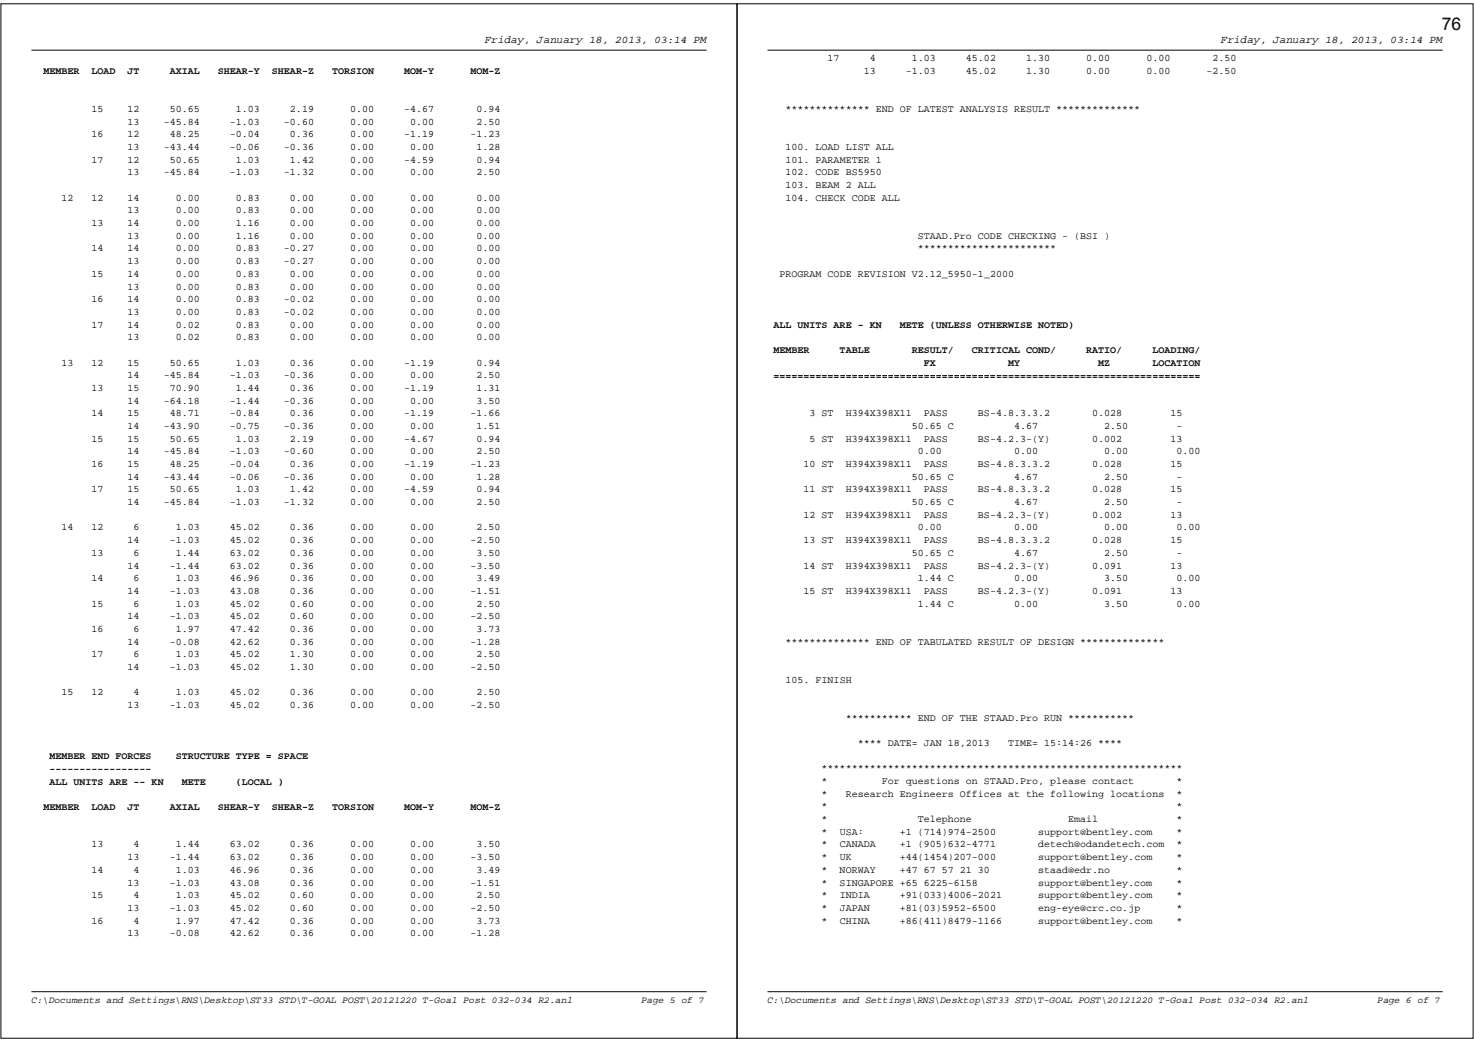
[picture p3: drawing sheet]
<svg xmlns="http://www.w3.org/2000/svg" width="297mm" height="210mm" viewBox="0 0 297 210" stroke-linecap="round" stroke-linejoin="round" font-family="sans-serif">
<defs><g id="words">
<text font-size="3.5" x="290.6" y="6.1">76</text>
<g font-size="2.2">
<text x="97.7" y="8.7">Friday, January 18, 2013, 03:14 PM</text>
<text x="246" y="8.7">Friday, January 18, 2013, 03:14 PM</text>
</g>
<g font-size="2">
<text x="8.8" y="15">MEMBER</text>
<text x="18.4" y="15">LOAD</text>
<text x="25.7" y="15">JT</text>
<text x="34.2" y="15">AXIAL</text>
<text x="43.9" y="15">SHEAR-Y</text>
<text x="54.8" y="15">SHEAR-Z</text>
<text x="66.9" y="15">TORSION</text>
<text x="81.5" y="15">MOM-Y</text>
<text x="94.8" y="15">MOM-Z</text>
<text x="166.8" y="12.3">17</text>
<text x="174.1" y="14.9">13</text>
<text x="175.3" y="12.3">4</text>
<text x="182.5" y="14.9">-1.03</text>
<text x="183.8" y="12.3">1.03</text>
<text x="194.7" y="12.3">45.02</text>
<text x="194.7" y="14.9">45.02</text>
<text x="206.8" y="12.3">1.30</text>
<text x="206.8" y="14.9">1.30</text>
<text x="218.9" y="12.3">0.00</text>
<text x="218.9" y="14.9">0.00</text>
<text x="231" y="12.3">0.00</text>
<text x="231" y="14.9">0.00</text>
<text x="243.1" y="14.9">-2.50</text>
<text x="244.3" y="12.3">2.50</text>
<text x="18.4" y="22.6">15</text>
<text x="25.7" y="22.6">12</text>
<text x="34.2" y="22.6">50.65</text>
<text x="47.5" y="22.6">1.03</text>
<text x="58.4" y="22.6">2.19</text>
<text x="70.6" y="22.6">0.00</text>
<text x="81.5" y="22.6">-4.67</text>
<text x="96" y="22.6">0.94</text>
<text x="158.3" y="22.6">************** END OF LATEST ANALYSIS RESULT **************</text>
<text x="18.4" y="27.7">16</text>
<text x="25.7" y="25.1">13</text>
<text x="25.7" y="27.7">12</text>
<text x="33" y="25.1">-45.84</text>
<text x="34.2" y="27.7">48.25</text>
<text x="46.3" y="25.1">-1.03</text>
<text x="46.3" y="27.7">-0.04</text>
<text x="57.2" y="25.1">-0.60</text>
<text x="58.4" y="27.7">0.36</text>
<text x="70.6" y="25.1">0.00</text>
<text x="70.6" y="27.7">0.00</text>
<text x="81.5" y="27.7">-1.19</text>
<text x="82.7" y="25.1">0.00</text>
<text x="94.8" y="27.7">-1.23</text>
<text x="96" y="25.1">2.50</text>
<text x="18.4" y="32.8">17</text>
<text x="25.7" y="30.2">13</text>
<text x="25.7" y="35.3">13</text>
<text x="25.7" y="32.8">12</text>
<text x="33" y="30.2">-43.44</text>
<text x="33" y="35.3">-45.84</text>
<text x="34.2" y="32.8">50.65</text>
<text x="46.3" y="30.2">-0.06</text>
<text x="46.3" y="35.3">-1.03</text>
<text x="47.5" y="32.8">1.03</text>
<text x="57.2" y="30.2">-0.36</text>
<text x="57.2" y="35.3">-1.32</text>
<text x="58.4" y="32.8">1.42</text>
<text x="70.6" y="32.8">0.00</text>
<text x="70.6" y="30.2">0.00</text>
<text x="70.6" y="35.3">0.00</text>
<text x="81.5" y="32.8">-4.59</text>
<text x="82.7" y="30.2">0.00</text>
<text x="82.7" y="35.3">0.00</text>
<text x="96" y="30.2">1.28</text>
<text x="96" y="32.8">0.94</text>
<text x="96" y="35.3">2.50</text>
<text x="158.3" y="30.2">100. LOAD LIST ALL</text>
<text x="158.3" y="32.8">101. PARAMETER 1</text>
<text x="158.3" y="35.3">102. CODE BS5950</text>
<text x="12.4" y="40.5">12</text>
<text x="18.4" y="40.5">12</text>
<text x="25.7" y="40.5">14</text>
<text x="35.4" y="40.5">0.00</text>
<text x="47.5" y="40.5">0.83</text>
<text x="58.4" y="40.5">0.00</text>
<text x="70.6" y="40.5">0.00</text>
<text x="82.7" y="40.5">0.00</text>
<text x="96" y="40.5">0.00</text>
<text x="158.3" y="37.9">103. BEAM 2 ALL</text>
<text x="158.3" y="40.5">104. CHECK CODE ALL</text>
<text x="18.4" y="45.6">13</text>
<text x="25.7" y="43">13</text>
<text x="25.7" y="45.6">14</text>
<text x="35.4" y="43">0.00</text>
<text x="35.4" y="45.6">0.00</text>
<text x="47.5" y="43">0.83</text>
<text x="47.5" y="45.6">1.16</text>
<text x="58.4" y="43">0.00</text>
<text x="58.4" y="45.6">0.00</text>
<text x="70.6" y="43">0.00</text>
<text x="70.6" y="45.6">0.00</text>
<text x="82.7" y="43">0.00</text>
<text x="82.7" y="45.6">0.00</text>
<text x="96" y="43">0.00</text>
<text x="96" y="45.6">0.00</text>
<text x="18.4" y="50.7">14</text>
<text x="25.7" y="48.1">13</text>
<text x="25.7" y="53.2">13</text>
<text x="25.7" y="50.7">14</text>
<text x="35.4" y="48.1">0.00</text>
<text x="35.4" y="53.2">0.00</text>
<text x="35.4" y="50.7">0.00</text>
<text x="47.5" y="48.1">1.16</text>
<text x="47.5" y="53.2">0.83</text>
<text x="47.5" y="50.7">0.83</text>
<text x="57.2" y="53.2">-0.27</text>
<text x="57.2" y="50.7">-0.27</text>
<text x="58.4" y="48.1">0.00</text>
<text x="70.6" y="48.1">0.00</text>
<text x="70.6" y="53.2">0.00</text>
<text x="70.6" y="50.7">0.00</text>
<text x="82.7" y="48.1">0.00</text>
<text x="82.7" y="53.2">0.00</text>
<text x="82.7" y="50.7">0.00</text>
<text x="96" y="48.1">0.00</text>
<text x="96" y="53.2">0.00</text>
<text x="96" y="50.7">0.00</text>
<text x="185" y="48.1">STAAD.Pro CODE CHECKING - (BSI )</text>
<text x="185" y="50.7">***********************</text>
<text x="18.4" y="55.8">15</text>
<text x="25.7" y="58.3">13</text>
<text x="25.7" y="55.8">14</text>
<text x="35.4" y="58.3">0.00</text>
<text x="35.4" y="55.8">0.00</text>
<text x="47.5" y="58.3">0.83</text>
<text x="47.5" y="55.8">0.83</text>
<text x="58.4" y="58.3">0.00</text>
<text x="58.4" y="55.8">0.00</text>
<text x="70.6" y="58.3">0.00</text>
<text x="70.6" y="55.8">0.00</text>
<text x="82.7" y="58.3">0.00</text>
<text x="82.7" y="55.8">0.00</text>
<text x="96" y="58.3">0.00</text>
<text x="96" y="55.8">0.00</text>
<text x="157.1" y="55.8">PROGRAM CODE REVISION V2.12_5950-1_2000</text>
<text x="18.4" y="60.9">16</text>
<text x="25.7" y="63.5">13</text>
<text x="25.7" y="60.9">14</text>
<text x="35.4" y="63.5">0.00</text>
<text x="35.4" y="60.9">0.00</text>
<text x="47.5" y="63.5">0.83</text>
<text x="47.5" y="60.9">0.83</text>
<text x="57.2" y="63.5">-0.02</text>
<text x="57.2" y="60.9">-0.02</text>
<text x="70.6" y="63.5">0.00</text>
<text x="70.6" y="60.9">0.00</text>
<text x="82.7" y="63.5">0.00</text>
<text x="82.7" y="60.9">0.00</text>
<text x="96" y="63.5">0.00</text>
<text x="96" y="60.9">0.00</text>
<text x="18.4" y="66">17</text>
<text x="25.7" y="68.6">13</text>
<text x="25.7" y="66">14</text>
<text x="35.4" y="68.6">0.02</text>
<text x="35.4" y="66">0.02</text>
<text x="47.5" y="68.6">0.83</text>
<text x="47.5" y="66">0.83</text>
<text x="58.4" y="68.6">0.00</text>
<text x="58.4" y="66">0.00</text>
<text x="70.6" y="68.6">0.00</text>
<text x="70.6" y="66">0.00</text>
<text x="82.7" y="68.6">0.00</text>
<text x="82.7" y="66">0.00</text>
<text x="96" y="68.6">0.00</text>
<text x="96" y="66">0.00</text>
<text x="155.9" y="66.1">ALL UNITS ARE - KN</text>
<text x="155.9" y="71.2">MEMBER</text>
<text x="169.2" y="71.2">TABLE</text>
<text x="181.3" y="66.1">METE (UNLESS OTHERWISE NOTED)</text>
<text x="183.7" y="71.2">RESULT/</text>
<text x="195.9" y="71.2">CRITICAL COND/</text>
<text x="218.9" y="71.2">RATIO/</text>
<text x="232.2" y="71.2">LOADING/</text>
<text x="12.4" y="73.7">13</text>
<text x="18.4" y="73.7">12</text>
<text x="25.7" y="76.2">14</text>
<text x="25.7" y="73.7">15</text>
<text x="33" y="76.2">-45.84</text>
<text x="34.2" y="73.7">50.65</text>
<text x="46.3" y="76.2">-1.03</text>
<text x="47.5" y="73.7">1.03</text>
<text x="57.2" y="76.2">-0.36</text>
<text x="58.4" y="73.7">0.36</text>
<text x="70.6" y="76.2">0.00</text>
<text x="70.6" y="73.7">0.00</text>
<text x="81.5" y="73.7">-1.19</text>
<text x="82.7" y="76.2">0.00</text>
<text x="96" y="76.2">2.50</text>
<text x="96" y="73.7">0.94</text>
<text x="155.9" y="76.3">=======================================================================</text>
<text x="186.2" y="73.8">FX</text>
<text x="203.1" y="73.8">MY</text>
<text x="221.3" y="73.8">MZ</text>
<text x="232.2" y="73.8">LOCATION</text>
<text x="18.4" y="78.8">13</text>
<text x="18.4" y="83.9">14</text>
<text x="25.7" y="81.3">14</text>
<text x="25.7" y="78.8">15</text>
<text x="25.7" y="83.9">15</text>
<text x="33" y="81.3">-64.18</text>
<text x="34.2" y="78.8">70.90</text>
<text x="34.2" y="83.9">48.71</text>
<text x="46.3" y="81.3">-1.44</text>
<text x="46.3" y="83.9">-0.84</text>
<text x="47.5" y="78.8">1.44</text>
<text x="57.2" y="81.3">-0.36</text>
<text x="58.4" y="78.8">0.36</text>
<text x="58.4" y="83.9">0.36</text>
<text x="70.6" y="78.8">0.00</text>
<text x="70.6" y="81.3">0.00</text>
<text x="70.6" y="83.9">0.00</text>
<text x="81.5" y="78.8">-1.19</text>
<text x="81.5" y="83.9">-1.19</text>
<text x="82.7" y="81.3">0.00</text>
<text x="94.8" y="83.9">-1.66</text>
<text x="96" y="78.8">1.31</text>
<text x="96" y="81.3">3.50</text>
<text x="163.1" y="83.9">3 ST</text>
<text x="170.4" y="83.9">H394X398X11</text>
<text x="186.2" y="83.9">PASS</text>
<text x="197.1" y="83.9">BS-4.8.3.3.2</text>
<text x="220.1" y="83.9">0.028</text>
<text x="235.9" y="83.9">15</text>
<text x="18.4" y="89">15</text>
<text x="25.7" y="86.5">14</text>
<text x="25.7" y="89">15</text>
<text x="33" y="86.5">-43.90</text>
<text x="34.2" y="89">50.65</text>
<text x="46.3" y="86.5">-0.75</text>
<text x="47.5" y="89">1.03</text>
<text x="57.2" y="86.5">-0.36</text>
<text x="58.4" y="89">2.19</text>
<text x="70.6" y="89">0.00</text>
<text x="70.6" y="86.5">0.00</text>
<text x="81.5" y="89">-4.67</text>
<text x="82.7" y="86.5">0.00</text>
<text x="96" y="86.5">1.51</text>
<text x="96" y="89">0.94</text>
<text x="163.1" y="89">5 ST</text>
<text x="170.4" y="89">H394X398X11</text>
<text x="183.7" y="86.5">50.65 C</text>
<text x="186.2" y="89">PASS</text>
<text x="197.1" y="89">BS-4.2.3-(Y)</text>
<text x="204.3" y="86.5">4.67</text>
<text x="220.1" y="89">0.002</text>
<text x="222.5" y="86.5">2.50</text>
<text x="235.9" y="89">13</text>
<text x="237.1" y="86.5">-</text>
<text x="18.4" y="94.1">16</text>
<text x="25.7" y="91.6">14</text>
<text x="25.7" y="94.1">15</text>
<text x="33" y="91.6">-45.84</text>
<text x="34.2" y="94.1">48.25</text>
<text x="46.3" y="91.6">-1.03</text>
<text x="46.3" y="94.1">-0.04</text>
<text x="57.2" y="91.6">-0.60</text>
<text x="58.4" y="94.1">0.36</text>
<text x="70.6" y="91.6">0.00</text>
<text x="70.6" y="94.1">0.00</text>
<text x="81.5" y="94.1">-1.19</text>
<text x="82.7" y="91.6">0.00</text>
<text x="94.8" y="94.1">-1.23</text>
<text x="96" y="91.6">2.50</text>
<text x="161.9" y="94.1">10 ST</text>
<text x="170.4" y="94.1">H394X398X11</text>
<text x="185" y="91.6">0.00</text>
<text x="186.2" y="94.1">PASS</text>
<text x="197.1" y="94.1">BS-4.8.3.3.2</text>
<text x="204.4" y="91.6">0.00</text>
<text x="220.1" y="94.1">0.028</text>
<text x="222.5" y="91.6">0.00</text>
<text x="235.9" y="94.1">15</text>
<text x="237.1" y="91.6">0.00</text>
<text x="18.4" y="99.2">17</text>
<text x="25.7" y="96.7">14</text>
<text x="25.7" y="101.8">14</text>
<text x="25.7" y="99.2">15</text>
<text x="33" y="96.7">-43.44</text>
<text x="33" y="101.8">-45.84</text>
<text x="34.2" y="99.2">50.65</text>
<text x="46.3" y="96.7">-0.06</text>
<text x="46.3" y="101.8">-1.03</text>
<text x="47.5" y="99.2">1.03</text>
<text x="57.2" y="96.7">-0.36</text>
<text x="57.2" y="101.8">-1.32</text>
<text x="58.4" y="99.2">1.42</text>
<text x="70.6" y="99.2">0.00</text>
<text x="70.6" y="96.7">0.00</text>
<text x="70.6" y="101.8">0.00</text>
<text x="81.5" y="99.2">-4.59</text>
<text x="82.7" y="96.7">0.00</text>
<text x="82.7" y="101.8">0.00</text>
<text x="96" y="96.7">1.28</text>
<text x="96" y="99.2">0.94</text>
<text x="96" y="101.8">2.50</text>
<text x="161.9" y="99.2">11 ST</text>
<text x="170.4" y="99.2">H394X398X11</text>
<text x="183.7" y="96.7">50.65 C</text>
<text x="183.7" y="101.8">50.65 C</text>
<text x="186.2" y="99.2">PASS</text>
<text x="197.1" y="99.2">BS-4.8.3.3.2</text>
<text x="204.3" y="96.7">4.67</text>
<text x="204.3" y="101.8">4.67</text>
<text x="220.1" y="99.2">0.028</text>
<text x="222.5" y="96.7">2.50</text>
<text x="222.5" y="101.8">2.50</text>
<text x="235.9" y="99.2">15</text>
<text x="237.1" y="96.7">-</text>
<text x="237.1" y="101.8">-</text>
<text x="12.4" y="106.9">14</text>
<text x="18.4" y="106.9">12</text>
<text x="26.9" y="106.9">6</text>
<text x="35.4" y="106.9">1.03</text>
<text x="46.3" y="106.9">45.02</text>
<text x="58.4" y="106.9">0.36</text>
<text x="70.6" y="106.9">0.00</text>
<text x="82.7" y="106.9">0.00</text>
<text x="96" y="106.9">2.50</text>
<text x="161.9" y="104.3">12 ST</text>
<text x="170.4" y="104.3">H394X398X11</text>
<text x="185" y="106.9">0.00</text>
<text x="186.2" y="104.3">PASS</text>
<text x="197.1" y="104.3">BS-4.2.3-(Y)</text>
<text x="204.4" y="106.9">0.00</text>
<text x="220.1" y="104.3">0.002</text>
<text x="222.5" y="106.9">0.00</text>
<text x="235.9" y="104.3">13</text>
<text x="237.1" y="106.9">0.00</text>
<text x="18.4" y="112">13</text>
<text x="25.7" y="109.5">14</text>
<text x="26.9" y="112">6</text>
<text x="34.2" y="109.5">-1.03</text>
<text x="35.4" y="112">1.44</text>
<text x="46.3" y="109.5">45.02</text>
<text x="46.3" y="112">63.02</text>
<text x="58.4" y="109.5">0.36</text>
<text x="58.4" y="112">0.36</text>
<text x="70.6" y="109.5">0.00</text>
<text x="70.6" y="112">0.00</text>
<text x="82.7" y="109.5">0.00</text>
<text x="82.7" y="112">0.00</text>
<text x="94.8" y="109.5">-2.50</text>
<text x="96" y="112">3.50</text>
<text x="161.9" y="109.5">13 ST</text>
<text x="170.4" y="109.5">H394X398X11</text>
<text x="183.7" y="112">50.65 C</text>
<text x="186.2" y="109.5">PASS</text>
<text x="197.1" y="109.5">BS-4.8.3.3.2</text>
<text x="204.3" y="112">4.67</text>
<text x="220.1" y="109.5">0.028</text>
<text x="222.5" y="112">2.50</text>
<text x="235.9" y="109.5">15</text>
<text x="237.1" y="112">-</text>
<text x="18.4" y="117.1">14</text>
<text x="25.7" y="114.6">14</text>
<text x="25.7" y="119.7">14</text>
<text x="26.9" y="117.1">6</text>
<text x="34.2" y="114.6">-1.44</text>
<text x="34.2" y="119.7">-1.03</text>
<text x="35.4" y="117.1">1.03</text>
<text x="46.3" y="114.6">63.02</text>
<text x="46.3" y="117.1">46.96</text>
<text x="46.3" y="119.7">43.08</text>
<text x="58.4" y="114.6">0.36</text>
<text x="58.4" y="117.1">0.36</text>
<text x="58.4" y="119.7">0.36</text>
<text x="70.6" y="114.6">0.00</text>
<text x="70.6" y="117.1">0.00</text>
<text x="70.6" y="119.7">0.00</text>
<text x="82.7" y="114.6">0.00</text>
<text x="82.7" y="117.1">0.00</text>
<text x="82.7" y="119.7">0.00</text>
<text x="94.8" y="114.6">-3.50</text>
<text x="94.8" y="119.7">-1.51</text>
<text x="96" y="117.1">3.49</text>
<text x="161.9" y="114.6">14 ST</text>
<text x="161.9" y="119.7">15 ST</text>
<text x="170.4" y="114.6">H394X398X11</text>
<text x="170.4" y="119.7">H394X398X11</text>
<text x="185" y="117.1">1.44 C</text>
<text x="186.2" y="114.6">PASS</text>
<text x="186.2" y="119.7">PASS</text>
<text x="197.1" y="114.6">BS-4.2.3-(Y)</text>
<text x="197.1" y="119.7">BS-4.2.3-(Y)</text>
<text x="204.3" y="117.1">0.00</text>
<text x="220.1" y="114.6">0.091</text>
<text x="220.1" y="119.7">0.091</text>
<text x="222.5" y="117.1">3.50</text>
<text x="235.9" y="114.6">13</text>
<text x="235.9" y="119.7">13</text>
<text x="237.1" y="117.1">0.00</text>
<text x="18.4" y="122.2">15</text>
<text x="25.7" y="124.8">14</text>
<text x="26.9" y="122.2">6</text>
<text x="34.2" y="124.8">-1.03</text>
<text x="35.4" y="122.2">1.03</text>
<text x="46.3" y="122.2">45.02</text>
<text x="46.3" y="124.8">45.02</text>
<text x="58.4" y="122.2">0.60</text>
<text x="58.4" y="124.8">0.60</text>
<text x="70.6" y="122.2">0.00</text>
<text x="70.6" y="124.8">0.00</text>
<text x="82.7" y="122.2">0.00</text>
<text x="82.7" y="124.8">0.00</text>
<text x="94.8" y="124.8">-2.50</text>
<text x="96" y="122.2">2.50</text>
<text x="185" y="122.2">1.44 C</text>
<text x="204.3" y="122.2">0.00</text>
<text x="222.5" y="122.2">3.50</text>
<text x="237.1" y="122.2">0.00</text>
<text x="18.4" y="127.3">16</text>
<text x="25.7" y="129.9">14</text>
<text x="26.9" y="127.3">6</text>
<text x="34.2" y="129.9">-0.08</text>
<text x="35.4" y="127.3">1.97</text>
<text x="46.3" y="127.3">47.42</text>
<text x="46.3" y="129.9">42.62</text>
<text x="58.4" y="127.3">0.36</text>
<text x="58.4" y="129.9">0.36</text>
<text x="70.6" y="127.3">0.00</text>
<text x="70.6" y="129.9">0.00</text>
<text x="82.7" y="127.3">0.00</text>
<text x="82.7" y="129.9">0.00</text>
<text x="94.8" y="129.9">-1.28</text>
<text x="96" y="127.3">3.73</text>
<text x="158.3" y="129.9">************** END OF TABULATED RESULT OF DESIGN **************</text>
<text x="18.4" y="132.5">17</text>
<text x="25.7" y="135">14</text>
<text x="26.9" y="132.5">6</text>
<text x="34.2" y="135">-1.03</text>
<text x="35.4" y="132.5">1.03</text>
<text x="46.3" y="132.5">45.02</text>
<text x="46.3" y="135">45.02</text>
<text x="58.4" y="132.5">1.30</text>
<text x="58.4" y="135">1.30</text>
<text x="70.6" y="132.5">0.00</text>
<text x="70.6" y="135">0.00</text>
<text x="82.7" y="132.5">0.00</text>
<text x="82.7" y="135">0.00</text>
<text x="94.8" y="135">-2.50</text>
<text x="96" y="132.5">2.50</text>
<text x="158.3" y="137.6">105. FINISH</text>
<text x="12.4" y="140.1">15</text>
<text x="18.4" y="140.1">12</text>
<text x="25.7" y="142.7">13</text>
<text x="26.9" y="140.1">4</text>
<text x="34.2" y="142.7">-1.03</text>
<text x="35.4" y="140.1">1.03</text>
<text x="46.3" y="142.7">45.02</text>
<text x="46.3" y="140.1">45.02</text>
<text x="58.4" y="142.7">0.36</text>
<text x="58.4" y="140.1">0.36</text>
<text x="70.6" y="142.7">0.00</text>
<text x="70.6" y="140.1">0.00</text>
<text x="82.7" y="142.7">0.00</text>
<text x="82.7" y="140.1">0.00</text>
<text x="94.8" y="142.7">-2.50</text>
<text x="96" y="140.1">2.50</text>
<text x="170.4" y="145.2">*********** END OF THE STAAD.Pro RUN ***********</text>
<text x="10" y="153">MEMBER END FORCES</text>
<text x="10" y="155.6">-----------------</text>
<text x="35.4" y="153">STRUCTURE TYPE = SPACE</text>
<text x="165.6" y="155.5">************************************************************</text>
<text x="172.8" y="150.3">**** DATE= JAN 18,2013</text>
<text x="203.1" y="150.3">TIME= 15:14:26 ****</text>
<text x="10" y="158.1">ALL UNITS ARE -- KN</text>
<text x="36.6" y="158.1">METE</text>
<text x="47.5" y="158.1">(LOCAL )</text>
<text x="165.6" y="158">*</text>
<text x="165.6" y="160.6">*</text>
<text x="170.4" y="160.6">Research Engineers Offices at the following locations</text>
<text x="177.7" y="158">For questions on STAAD.Pro, please contact</text>
<text x="237.1" y="158">*</text>
<text x="237.1" y="160.6">*</text>
<text x="8.8" y="163.2">MEMBER</text>
<text x="18.4" y="163.2">LOAD</text>
<text x="25.7" y="163.2">JT</text>
<text x="34.2" y="163.2">AXIAL</text>
<text x="43.9" y="163.2">SHEAR-Y</text>
<text x="54.8" y="163.2">SHEAR-Z</text>
<text x="66.9" y="163.2">TORSION</text>
<text x="81.5" y="163.2">MOM-Y</text>
<text x="94.8" y="163.2">MOM-Z</text>
<text x="165.6" y="163.1">*</text>
<text x="165.6" y="165.7">*</text>
<text x="185" y="165.7">Telephone</text>
<text x="215.3" y="165.7">Email</text>
<text x="237.1" y="163.1">*</text>
<text x="237.1" y="165.7">*</text>
<text x="18.4" y="170.8">13</text>
<text x="25.7" y="173.3">13</text>
<text x="26.9" y="170.8">4</text>
<text x="34.2" y="173.3">-1.44</text>
<text x="35.4" y="170.8">1.44</text>
<text x="46.3" y="170.8">63.02</text>
<text x="46.3" y="173.3">63.02</text>
<text x="58.4" y="170.8">0.36</text>
<text x="58.4" y="173.3">0.36</text>
<text x="70.6" y="170.8">0.00</text>
<text x="70.6" y="173.3">0.00</text>
<text x="82.7" y="170.8">0.00</text>
<text x="82.7" y="173.3">0.00</text>
<text x="94.8" y="173.3">-3.50</text>
<text x="96" y="170.8">3.50</text>
<text x="165.6" y="168.2">*</text>
<text x="165.6" y="170.8">*</text>
<text x="165.6" y="173.3">*</text>
<text x="169.2" y="168.2">USA:</text>
<text x="169.2" y="170.8">CANADA</text>
<text x="169.2" y="173.3">UK</text>
<text x="181.3" y="173.3">+44(1454)207-000</text>
<text x="181.3" y="168.2">+1 (714)974-2500</text>
<text x="181.3" y="170.8">+1 (905)632-4771</text>
<text x="209.2" y="173.3">support@bentley.com</text>
<text x="209.2" y="168.2">support@bentley.com</text>
<text x="209.2" y="170.8">detech@odandetech.com</text>
<text x="237.1" y="173.3">*</text>
<text x="237.1" y="168.2">*</text>
<text x="237.1" y="170.8">*</text>
<text x="18.4" y="175.9">14</text>
<text x="25.7" y="178.5">13</text>
<text x="26.9" y="175.9">4</text>
<text x="34.2" y="178.5">-1.03</text>
<text x="35.4" y="175.9">1.03</text>
<text x="46.3" y="175.9">46.96</text>
<text x="46.3" y="178.5">43.08</text>
<text x="58.4" y="175.9">0.36</text>
<text x="58.4" y="178.5">0.36</text>
<text x="70.6" y="175.9">0.00</text>
<text x="70.6" y="178.5">0.00</text>
<text x="82.7" y="175.9">0.00</text>
<text x="82.7" y="178.5">0.00</text>
<text x="94.8" y="178.5">-1.51</text>
<text x="96" y="175.9">3.49</text>
<text x="165.6" y="175.9">*</text>
<text x="165.6" y="178.5">*</text>
<text x="169.2" y="175.9">NORWAY</text>
<text x="169.2" y="178.5">SINGAPORE +65 6225-6158</text>
<text x="181.3" y="175.9">+47 67 57 21 30</text>
<text x="209.2" y="175.9">staad@edr.no</text>
<text x="209.2" y="178.5">support@bentley.com</text>
<text x="237.1" y="175.9">*</text>
<text x="237.1" y="178.5">*</text>
<text x="18.4" y="181">15</text>
<text x="25.7" y="183.6">13</text>
<text x="26.9" y="181">4</text>
<text x="34.2" y="183.6">-1.03</text>
<text x="35.4" y="181">1.03</text>
<text x="46.3" y="181">45.02</text>
<text x="46.3" y="183.6">45.02</text>
<text x="58.4" y="181">0.60</text>
<text x="58.4" y="183.6">0.60</text>
<text x="70.6" y="181">0.00</text>
<text x="70.6" y="183.6">0.00</text>
<text x="82.7" y="181">0.00</text>
<text x="82.7" y="183.6">0.00</text>
<text x="94.8" y="183.6">-2.50</text>
<text x="96" y="181">2.50</text>
<text x="165.6" y="181">*</text>
<text x="165.6" y="183.6">*</text>
<text x="169.2" y="181">INDIA</text>
<text x="169.2" y="183.6">JAPAN</text>
<text x="181.3" y="181">+91(033)4006-2021</text>
<text x="181.3" y="183.6">+81(03)5952-6500</text>
<text x="209.2" y="183.6">eng-eye@crc.co.jp</text>
<text x="209.2" y="181">support@bentley.com</text>
<text x="237.1" y="183.6">*</text>
<text x="237.1" y="181">*</text>
<text x="18.4" y="186.1">16</text>
<text x="25.7" y="188.7">13</text>
<text x="26.9" y="186.1">4</text>
<text x="34.2" y="188.7">-0.08</text>
<text x="35.4" y="186.1">1.97</text>
<text x="46.3" y="186.1">47.42</text>
<text x="46.3" y="188.7">42.62</text>
<text x="58.4" y="186.1">0.36</text>
<text x="58.4" y="188.7">0.36</text>
<text x="70.6" y="186.1">0.00</text>
<text x="70.6" y="188.7">0.00</text>
<text x="82.7" y="186.1">0.00</text>
<text x="82.7" y="188.7">0.00</text>
<text x="94.8" y="188.7">-1.28</text>
<text x="96" y="186.1">3.73</text>
<text x="165.6" y="186.1">*</text>
<text x="169.2" y="186.1">CHINA</text>
<text x="181.3" y="186.1">+86(411)8479-1166</text>
<text x="209.2" y="186.1">support@bentley.com</text>
<text x="237.1" y="186.1">*</text>
</g>
<g font-size="1.9">
<text x="6.3" y="202.1">C:\Documents and Settings\RNS\Desktop\ST33 STD\T-GOAL POST\20121220 T-Goal Post 032-034 R2.anl</text>
<text x="129.2" y="202.1">Page 5 of 7</text>
<text x="154.7" y="202.1">C:\Documents and Settings\RNS\Desktop\ST33 STD\T-GOAL POST\20121220 T-Goal Post 032-034 R2.anl</text>
<text x="277.6" y="202.1">Page 6 of 7</text>
</g>
</g></defs>
<path d="M6.3 10.1h136.1" fill="none" stroke="#000" stroke-width=".2"/>
<g fill="#fff">
<path d="M97.7 6.9h44.9v2.4h-44.9z"/>
<path d="M6.3 10.7h1.2v2.2h-1.2z"/>
<path d="M6.3 13.3h94.6v2.3h-94.6z"/>
<path d="M6.3 15.8h1.2v2.2h-1.2z"/>
<path d="M6.3 21h94.6v2.1h-94.6z"/>
<path d="M6.3 23.5h94.6v2.2h-94.6z"/>
<path d="M6.3 26.1h94.6v2.1h-94.6z"/>
<path d="M6.3 28.6h94.6v2.2h-94.6z"/>
<path d="M6.3 31.2h94.6v2.1h-94.6z"/>
<path d="M6.3 33.7h94.6v2.2h-94.6z"/>
<path d="M6.3 36.3h1.2v2.2h-1.2z"/>
<path d="M6.3 38.8h94.6v2.2h-94.6z"/>
<path d="M6.3 41.4h94.6v2.2h-94.6z"/>
<path d="M6.3 44h94.6v2.1h-94.6z"/>
<path d="M6.3 46.5h94.6v2.2h-94.6z"/>
<path d="M6.3 49.1h94.6v2.1h-94.6z"/>
<path d="M6.3 51.6h94.6v2.2h-94.6z"/>
<path d="M6.3 54.2h94.6v2.1h-94.6z"/>
<path d="M6.3 56.7h94.6v2.2h-94.6z"/>
<path d="M6.3 59.3h94.6v2.2h-94.6z"/>
<path d="M6.3 61.8h94.6v2.2h-94.6z"/>
<path d="M6.3 64.4h94.6v2.2h-94.6z"/>
<path d="M6.3 67h94.6v2.1h-94.6z"/>
<path d="M6.3 69.5h1.2v2.2h-1.2z"/>
<path d="M6.3 72.1h94.6v2.1h-94.6z"/>
<path d="M6.3 74.6h94.6v2.2h-94.6z"/>
<path d="M6.3 77.2h94.6v2.1h-94.6z"/>
<path d="M6.3 79.7h94.6v2.2h-94.6z"/>
<path d="M6.3 82.3h94.6v2.2h-94.6z"/>
<path d="M6.3 84.8h94.6v2.2h-94.6z"/>
<path d="M6.3 87.4h94.6v2.2h-94.6z"/>
<path d="M6.3 90h94.6v2.1h-94.6z"/>
<path d="M6.3 92.5h94.6v2.2h-94.6z"/>
<path d="M6.3 95.1h94.6v2.1h-94.6z"/>
<path d="M6.3 97.6h94.6v2.2h-94.6z"/>
<path d="M6.3 100.2h94.6v2.1h-94.6z"/>
<path d="M6.3 102.7h1.2v2.2h-1.2z"/>
<path d="M6.3 105.3h94.6v2.2h-94.6z"/>
<path d="M6.3 107.8h94.6v2.2h-94.6z"/>
<path d="M6.3 110.4h94.6v2.2h-94.6z"/>
<path d="M6.3 113h94.6v2.1h-94.6z"/>
<path d="M6.3 115.5h94.6v2.2h-94.6z"/>
<path d="M6.3 118.1h94.6v2.1h-94.6z"/>
<path d="M6.3 120.6h94.6v2.2h-94.6z"/>
<path d="M6.3 123.2h94.6v2.1h-94.6z"/>
<path d="M6.3 125.7h94.6v2.2h-94.6z"/>
<path d="M6.3 128.3h94.6v2.2h-94.6z"/>
<path d="M6.3 130.8h94.6v2.2h-94.6z"/>
<path d="M6.3 133.4h94.6v2.2h-94.6z"/>
<path d="M6.3 136h1.2v2.1h-1.2z"/>
<path d="M6.3 138.5h94.6v2.2h-94.6z"/>
<path d="M6.3 141.1h94.6v2.1h-94.6z"/>
<path d="M6.3 146.2h1.2v2.1h-1.2z"/>
<path d="M6.3 148.7h1.2v2.2h-1.2z"/>
<path d="M6.3 151.3h55.8v2.3h-55.8z"/>
<path d="M6.3 153.8h24.3v2.4h-24.3z"/>
<path d="M6.3 156.4h50.9v2.3h-50.9z"/>
<path d="M6.3 159h1.2v2.1h-1.2z"/>
<path d="M6.3 161.5h94.6v2.3h-94.6z"/>
<path d="M6.3 164.1h1.2v2.1h-1.2z"/>
<path d="M6.3 169.2h94.6v2.1h-94.6z"/>
<path d="M6.3 171.7h94.6v2.2h-94.6z"/>
<path d="M6.3 174.3h94.6v2.2h-94.6z"/>
<path d="M6.3 176.8h94.6v2.2h-94.6z"/>
<path d="M6.3 179.4h94.6v2.2h-94.6z"/>
<path d="M6.3 182h94.6v2.1h-94.6z"/>
<path d="M6.3 184.5h94.6v2.2h-94.6z"/>
<path d="M6.3 187.1h94.6v2.1h-94.6z"/>
</g>
<path d="M6.3 199.8h136.1" fill="none" stroke="#000" stroke-width=".2"/>
<g fill="#fff">
<path d="M129.2 200.5h13.2v2.2h-13.2z"/>
<path d="M6.3 200.5h112.6v2.2h-112.6z"/>
</g>
<path d="M.2 .8h148.3v208.4h-148.3zM154.7 10.1h136" fill="none" stroke="#000" stroke-width=".2"/>
<g fill="#fff">
<path d="M246 6.9h45v2.4h-45z"/>
<path d="M154.7 10.7h94.5v2.2h-94.5z"/>
<path d="M154.7 13.3h94.5v2.2h-94.5z"/>
<path d="M154.7 15.8h1.2v2.2h-1.2z"/>
<path d="M154.7 18.4h1.2v2.2h-1.2z"/>
<path d="M154.7 21h75.1v2.1h-75.1z"/>
<path d="M154.7 23.5h1.2v2.2h-1.2z"/>
<path d="M154.7 26.1h1.2v2.1h-1.2z"/>
<path d="M154.7 28.6h25.4v2.2h-25.4z"/>
<path d="M154.7 31.2h23v2.1h-23z"/>
<path d="M154.7 33.7h23v2.2h-23z"/>
<path d="M154.7 36.3h21.8v2.2h-21.8z"/>
<path d="M154.7 38.8h26.6v2.2h-26.6z"/>
<path d="M154.7 41.4h1.2v2.2h-1.2z"/>
<path d="M154.7 44h1.2v2.1h-1.2z"/>
<path d="M154.7 46.5h69.1v2.2h-69.1z"/>
<path d="M154.7 49.1h58.1v2.1h-58.1z"/>
<path d="M154.7 54.2h49.7v2.1h-49.7z"/>
<path d="M154.7 59.3h1.2v2.2h-1.2z"/>
<path d="M154.7 61.8h1.2v2.2h-1.2z"/>
<path d="M154.7 64.4h61.8v2.3h-61.8z"/>
<path d="M154.7 67h1.2v2.1h-1.2z"/>
<path d="M154.7 69.5h87.2v2.3h-87.2z"/>
<path d="M154.7 72.1h87.2v2.3h-87.2z"/>
<path d="M154.7 74.6h87.2v2.3h-87.2z"/>
<path d="M154.7 77.2h1.2v2.1h-1.2z"/>
<path d="M154.7 82.3h83.6v2.2h-83.6z"/>
<path d="M154.7 84.8h83.6v2.2h-83.6z"/>
<path d="M154.7 87.4h83.6v2.2h-83.6z"/>
<path d="M154.7 90h87.2v2.1h-87.2z"/>
<path d="M154.7 92.5h83.6v2.2h-83.6z"/>
<path d="M154.7 95.1h83.6v2.1h-83.6z"/>
<path d="M154.7 97.6h83.6v2.2h-83.6z"/>
<path d="M154.7 100.2h83.6v2.1h-83.6z"/>
<path d="M154.7 102.7h83.6v2.2h-83.6z"/>
<path d="M154.7 105.3h87.2v2.2h-87.2z"/>
<path d="M154.7 107.8h83.6v2.2h-83.6z"/>
<path d="M154.7 110.4h83.6v2.2h-83.6z"/>
<path d="M154.7 113h83.6v2.1h-83.6z"/>
<path d="M154.7 115.5h87.2v2.2h-87.2z"/>
<path d="M154.7 118.1h83.6v2.1h-83.6z"/>
<path d="M154.7 120.6h87.2v2.2h-87.2z"/>
<path d="M154.7 123.2h1.2v2.1h-1.2z"/>
<path d="M154.7 125.7h1.2v2.2h-1.2z"/>
<path d="M154.7 128.3h80v2.2h-80z"/>
<path d="M154.7 130.8h1.2v2.2h-1.2z"/>
<path d="M154.7 133.4h1.2v2.2h-1.2z"/>
<path d="M154.7 136h16.9v2.1h-16.9z"/>
<path d="M154.7 138.5h1.2v2.2h-1.2z"/>
<path d="M154.7 141.1h1.2v2.1h-1.2z"/>
<path d="M154.7 143.6h73.9v2.2h-73.9z"/>
<path d="M154.7 146.2h1.2v2.1h-1.2z"/>
<path d="M154.7 148.7h71.5v2.2h-71.5z"/>
<path d="M154.7 151.3h1.2v2.2h-1.2z"/>
<path d="M154.7 153.8h83.6v2.2h-83.6z"/>
<path d="M154.7 156.4h83.6v2.2h-83.6z"/>
<path d="M154.7 159h83.6v2.1h-83.6z"/>
<path d="M154.7 161.5h83.6v2.2h-83.6z"/>
<path d="M154.7 164.1h83.6v2.1h-83.6z"/>
<path d="M154.7 166.6h83.6v2.2h-83.6z"/>
<path d="M154.7 169.2h83.6v2.1h-83.6z"/>
<path d="M154.7 171.7h83.6v2.2h-83.6z"/>
<path d="M154.7 174.3h83.6v2.2h-83.6z"/>
<path d="M154.7 176.8h83.6v2.2h-83.6z"/>
<path d="M154.7 179.4h83.6v2.2h-83.6z"/>
<path d="M154.7 182h83.6v2.1h-83.6z"/>
<path d="M154.7 184.5h83.6v2.2h-83.6z"/>
</g>
<path d="M154.7 199.8h136" fill="none" stroke="#000" stroke-width=".2"/>
<g fill="#fff">
<path d="M277.6 200.5h13.1v2.2h-13.1z"/>
<path d="M154.7 200.5h112.5v2.2h-112.5z"/>
</g>
<path d="M148.5 .8h148.4v208.4h-148.4z" fill="none" stroke="#000" stroke-width=".2"/>
<use href="#words"/>
</svg>
